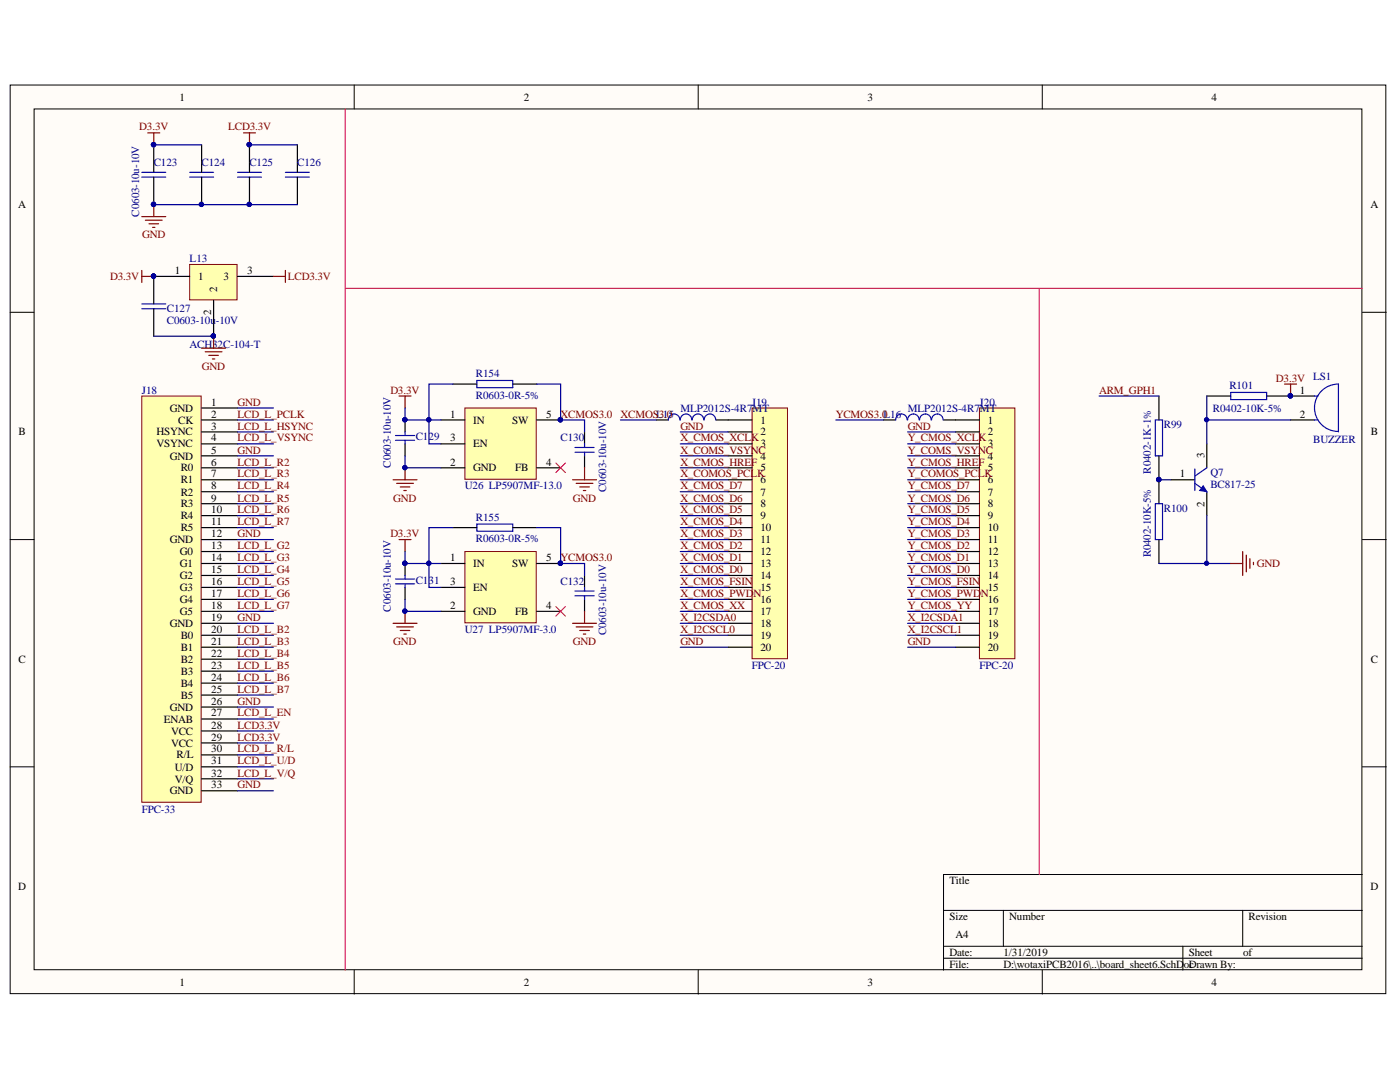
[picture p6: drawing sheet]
<svg xmlns="http://www.w3.org/2000/svg" width="279mm" height="216mm" viewBox="0 0 279 216" stroke-linecap="round" stroke-linejoin="round" font-family="sans-serif">
<defs><g id="words">
<g font-size="2.2">
<text x="35.8" y="20.1">1</text>
<text x="104.5" y="20.1">2</text>
<text x="173.1" y="20.1">3</text>
<text x="241.8" y="20.1">4</text>
<text x="3.6" y="41.5">A</text>
<text x="273.5" y="41.5">A</text>
<text x="34.9" y="54.7">1</text>
<text x="39.5" y="55.9">1</text>
<text x="43.3" y="58.3" transform="rotate(-90 43.3 58.3)">2</text>
<text x="44.6" y="55.9">3</text>
<text x="49.3" y="54.7">3</text>
<text x="42.2" y="62.9" transform="rotate(-90 42.2 62.9)">2</text>
<text x="33.9" y="82.2">GND</text>
<text x="42.2" y="81">1</text>
<text x="42.2" y="83.3">2</text>
<text x="89.8" y="83.3">1</text>
<text x="109" y="83.3">5</text>
<text x="259.4" y="78.5">1</text>
<text x="259.4" y="83.3">2</text>
<text x="3.7" y="86.9">B</text>
<text x="31.3" y="86.9">HSYNC</text>
<text x="31.3" y="89.3">VSYNC</text>
<text x="35.6" y="84.5">CK</text>
<text x="42.2" y="85.7">3</text>
<text x="42.2" y="88.1">4</text>
<text x="89.8" y="88.1">3</text>
<text x="94.5" y="84.5">IN</text>
<text x="94.5" y="89.3">EN</text>
<text x="102.2" y="84.5">SW</text>
<text x="151.7" y="84.5">1</text>
<text x="151.7" y="86.9">2</text>
<text x="151.7" y="89.3">3</text>
<text x="197.1" y="84.5">1</text>
<text x="197.1" y="86.9">2</text>
<text x="197.1" y="89.3">3</text>
<text x="273.6" y="86.9">B</text>
<text x="33.9" y="91.7">GND</text>
<text x="36.1" y="94.1">R0</text>
<text x="42.2" y="90.5">5</text>
<text x="42.2" y="92.9">6</text>
<text x="42.2" y="95.3">7</text>
<text x="89.8" y="92.9">2</text>
<text x="94.5" y="94.1">GND</text>
<text x="102.8" y="94.1">FB</text>
<text x="109" y="92.9">4</text>
<text x="151.7" y="91.7">4</text>
<text x="151.7" y="94.1">5</text>
<text x="197.1" y="91.7">4</text>
<text x="197.1" y="94.1">5</text>
<text x="235.5" y="95.3">1</text>
<text x="240.4" y="91.5" transform="rotate(-90 240.4 91.5)">3</text>
<text x="36.1" y="96.4">R1</text>
<text x="36.1" y="98.9">R2</text>
<text x="36.1" y="101.3">R3</text>
<text x="42.2" y="97.6">8</text>
<text x="42.2" y="100.1">9</text>
<text x="151.7" y="96.4">6</text>
<text x="151.7" y="98.9">7</text>
<text x="151.7" y="101.3">8</text>
<text x="197.1" y="96.4">6</text>
<text x="197.1" y="98.9">7</text>
<text x="197.1" y="101.3">8</text>
<text x="240.4" y="101.1" transform="rotate(-90 240.4 101.1)">2</text>
<text x="36.1" y="103.6">R4</text>
<text x="36.1" y="106">R5</text>
<text x="42.2" y="102.4">10</text>
<text x="42.2" y="104.8">11</text>
<text x="42.2" y="107.2">12</text>
<text x="151.7" y="103.6">9</text>
<text x="151.7" y="106">10</text>
<text x="197.1" y="103.6">9</text>
<text x="197.1" y="106">10</text>
<text x="33.9" y="108.4">GND</text>
<text x="35.9" y="110.8">G0</text>
<text x="35.9" y="113.2">G1</text>
<text x="42.2" y="109.6">13</text>
<text x="42.2" y="112">14</text>
<text x="89.8" y="112">1</text>
<text x="94.5" y="113.2">IN</text>
<text x="102.2" y="113.2">SW</text>
<text x="109" y="112">5</text>
<text x="151.7" y="108.4">11</text>
<text x="151.7" y="110.8">12</text>
<text x="151.7" y="113.2">13</text>
<text x="197.1" y="108.4">11</text>
<text x="197.1" y="110.8">12</text>
<text x="197.1" y="113.2">13</text>
<text x="35.9" y="115.5">G2</text>
<text x="35.9" y="118">G3</text>
<text x="42.2" y="114.3">15</text>
<text x="42.2" y="116.7">16</text>
<text x="42.2" y="119.2">17</text>
<text x="89.8" y="116.7">3</text>
<text x="94.5" y="118">EN</text>
<text x="151.7" y="115.5">14</text>
<text x="151.7" y="118">15</text>
<text x="197.1" y="115.5">14</text>
<text x="197.1" y="118">15</text>
<text x="33.9" y="125.1">GND</text>
<text x="35.9" y="120.3">G4</text>
<text x="35.9" y="122.7">G5</text>
<text x="42.2" y="121.5">18</text>
<text x="42.2" y="123.9">19</text>
<text x="89.8" y="121.5">2</text>
<text x="94.5" y="122.7">GND</text>
<text x="102.8" y="122.7">FB</text>
<text x="109" y="121.5">4</text>
<text x="151.7" y="120.3">16</text>
<text x="151.7" y="122.7">17</text>
<text x="151.7" y="125.1">18</text>
<text x="197.1" y="120.3">16</text>
<text x="197.1" y="122.7">17</text>
<text x="197.1" y="125.1">18</text>
<text x="36.1" y="127.5">B0</text>
<text x="36.1" y="129.9">B1</text>
<text x="42.2" y="126.3">20</text>
<text x="42.2" y="128.7">21</text>
<text x="42.2" y="131.1">22</text>
<text x="151.7" y="127.5">19</text>
<text x="151.7" y="129.9">20</text>
<text x="197.1" y="127.5">19</text>
<text x="197.1" y="129.9">20</text>
<text x="3.7" y="132.2">C</text>
<text x="36.1" y="132.2">B2</text>
<text x="36.1" y="134.6">B3</text>
<text x="36.1" y="137.1">B4</text>
<text x="42.2" y="133.4">23</text>
<text x="42.2" y="135.9">24</text>
<text x="273.6" y="132.2">C</text>
<text x="33.9" y="141.8">GND</text>
<text x="36.1" y="139.4">B5</text>
<text x="42.2" y="138.2">25</text>
<text x="42.2" y="140.6">26</text>
<text x="42.2" y="143">27</text>
<text x="32.7" y="144.2">ENAB</text>
<text x="34.1" y="146.6">VCC</text>
<text x="34.1" y="149">VCC</text>
<text x="42.2" y="145.4">28</text>
<text x="42.2" y="147.8">29</text>
<text x="34.9" y="153.8">U/D</text>
<text x="35.2" y="151.3">R/L</text>
<text x="42.2" y="150.1">30</text>
<text x="42.2" y="152.5">31</text>
<text x="42.2" y="155">32</text>
<text x="33.9" y="158.5">GND</text>
<text x="34.9" y="156.1">V/Q</text>
<text x="42.2" y="157.3">33</text>
<text x="3.6" y="177.6">D</text>
<text x="189.5" y="176.4">Title</text>
<text x="273.5" y="177.6">D</text>
<text x="189.5" y="183.6">Size</text>
<text x="201.4" y="183.6">Number</text>
<text x="249.2" y="183.6">Revision</text>
<text x="189.5" y="190.8">Date:</text>
<text x="190.7" y="187.1">A4</text>
<text x="200.2" y="190.8">1/31/2019</text>
<text x="237.2" y="190.8">Sheet</text>
<text x="248.1" y="190.8">of</text>
<text x="35.8" y="196.7">1</text>
<text x="104.5" y="196.7">2</text>
<text x="173.1" y="196.7">3</text>
<text x="189.5" y="193.1">File:</text>
<text x="200.2" y="193.1">D:\wotaxiPCB2016\..\board_sheet6.SchD</text>
<text x="236.3" y="193.1">oc</text>
<text x="237.2" y="193.1">Drawn By:</text>
<text x="241.8" y="196.7">4</text>
</g>
<g font-size="2.2" fill="#800000">
<text x="27.8" y="26">D3.3V</text>
<text x="45.5" y="26">LCD3.3V</text>
<text x="28.4" y="47.5">GND</text>
<text x="22" y="55.9">D3.3V</text>
<text x="57.5" y="55.9">LCD3.3V</text>
<text x="40.3" y="73.8">GND</text>
<text x="254.7" y="76.2">D3.3V</text>
<text x="47.4" y="81">GND</text>
<text x="47.4" y="83.3">LCD_L_PCLK</text>
<text x="77.9" y="78.5">D3.3V</text>
<text x="111.9" y="83.3">XCMOS3.0</text>
<text x="123.9" y="83.3">XCMOSL15</text>
<text x="131.5" y="83.3">3.0</text>
<text x="166.8" y="83.3">YCMOS3.0L16</text>
<text x="219.3" y="78.5">ARM_GPH1</text>
<text x="47.4" y="85.7">LCD_L_HSYNC</text>
<text x="47.4" y="88.1">LCD_L_VSYNC</text>
<text x="135.8" y="85.7">GND</text>
<text x="135.8" y="88.1">X_CMOS_XCLK</text>
<text x="181.1" y="85.7">GND</text>
<text x="181.1" y="88.1">Y_CMOS_XCLK</text>
<text x="47.4" y="90.5">GND</text>
<text x="47.4" y="92.9">LCD_L_R2</text>
<text x="47.4" y="95.3">LCD_L_R3</text>
<text x="135.8" y="90.5">X_COMS_VSYNC</text>
<text x="135.8" y="92.9">X_CMOS_HREF</text>
<text x="135.8" y="95.3">X_COMOS_PCLK</text>
<text x="181.1" y="90.5">Y_COMS_VSYNC</text>
<text x="181.1" y="92.9">Y_CMOS_HREF</text>
<text x="181.1" y="95.3">Y_COMOS_PCLK</text>
<text x="47.4" y="97.6">LCD_L_R4</text>
<text x="47.4" y="100.1">LCD_L_R5</text>
<text x="78.5" y="100.1">GND</text>
<text x="114.3" y="100.1">GND</text>
<text x="135.8" y="97.6">X_CMOS_D7</text>
<text x="135.8" y="100.1">X_CMOS_D6</text>
<text x="181.1" y="97.6">Y_CMOS_D7</text>
<text x="181.1" y="100.1">Y_CMOS_D6</text>
<text x="47.4" y="102.4">LCD_L_R6</text>
<text x="47.4" y="104.8">LCD_L_R7</text>
<text x="47.4" y="107.2">GND</text>
<text x="77.9" y="107.2">D3.3V</text>
<text x="135.8" y="102.4">X_CMOS_D5</text>
<text x="135.8" y="104.8">X_CMOS_D4</text>
<text x="135.8" y="107.2">X_CMOS_D3</text>
<text x="181.1" y="102.4">Y_CMOS_D5</text>
<text x="181.1" y="104.8">Y_CMOS_D4</text>
<text x="181.1" y="107.2">Y_CMOS_D3</text>
<text x="47.4" y="109.6">LCD_L_G2</text>
<text x="47.4" y="112">LCD_L_G3</text>
<text x="111.9" y="112">YCMOS3.0</text>
<text x="135.8" y="109.6">X_CMOS_D2</text>
<text x="135.8" y="112">X_CMOS_D1</text>
<text x="181.1" y="109.6">Y_CMOS_D2</text>
<text x="181.1" y="112">Y_CMOS_D1</text>
<text x="250.9" y="113.2">GND</text>
<text x="47.4" y="114.3">LCD_L_G4</text>
<text x="47.4" y="116.7">LCD_L_G5</text>
<text x="47.4" y="119.2">LCD_L_G6</text>
<text x="135.8" y="114.3">X_CMOS_D0</text>
<text x="135.8" y="116.7">X_CMOS_FSIN</text>
<text x="135.8" y="119.2">X_CMOS_PWD</text>
<text x="150.4" y="119.2">N</text>
<text x="181.1" y="114.3">Y_CMOS_D0</text>
<text x="181.1" y="116.7">Y_CMOS_FSIN</text>
<text x="181.1" y="119.2">Y_CMOS_PWD</text>
<text x="195.7" y="119.2">N</text>
<text x="47.4" y="121.5">LCD_L_G7</text>
<text x="47.4" y="123.9">GND</text>
<text x="135.8" y="121.5">X_CMOS_XX</text>
<text x="135.8" y="123.9">X_I2CSDA0</text>
<text x="181.1" y="121.5">Y_CMOS_YY</text>
<text x="181.1" y="123.9">X_I2CSDA1</text>
<text x="47.4" y="126.3">LCD_L_B2</text>
<text x="47.4" y="128.7">LCD_L_B3</text>
<text x="47.4" y="131.1">LCD_L_B4</text>
<text x="78.5" y="128.7">GND</text>
<text x="114.3" y="128.7">GND</text>
<text x="135.8" y="128.7">GND</text>
<text x="135.8" y="126.3">X_I2CSCL0</text>
<text x="181.1" y="128.7">GND</text>
<text x="181.1" y="126.3">X_I2CSCL1</text>
<text x="47.4" y="133.4">LCD_L_B5</text>
<text x="47.4" y="135.9">LCD_L_B6</text>
<text x="47.4" y="138.2">LCD_L_B7</text>
<text x="47.4" y="140.6">GND</text>
<text x="47.4" y="143">LCD_L_EN</text>
<text x="47.4" y="145.4">LCD3.3V</text>
<text x="47.4" y="147.8">LCD3.3V</text>
<text x="47.4" y="150.1">LCD_L_R/L</text>
<text x="47.4" y="152.5">LCD_L_U/D</text>
<text x="47.4" y="155">LCD_L_V/Q</text>
<text x="47.4" y="157.3">GND</text>
</g>
<g font-size="2.2" fill="#000080">
<text x="30.7" y="33.2">C123</text>
<text x="40.2" y="33.2">C124</text>
<text x="49.8" y="33.2">C125</text>
<text x="59.3" y="33.2">C126</text>
<text x="27.8" y="43.2" transform="rotate(-90 27.8 43.2)">C0603-10u-10V</text>
<text x="37.9" y="52.3">L13</text>
<text x="33.3" y="62.3">C127</text>
<text x="33.3" y="64.7">C0603-10u-10V</text>
<text x="37.9" y="69.5">ACH32C-104-T</text>
<text x="95" y="75.2">R154</text>
<text x="245.4" y="77.6">R101</text>
<text x="262.1" y="75.9">LS1</text>
<text x="28.3" y="78.5">J18</text>
<text x="95" y="79.5">R0603-0R-5%</text>
<text x="135.8" y="82.2">MLP2012S-4R7MT</text>
<text x="150.1" y="81">J19</text>
<text x="181.1" y="82.2">MLP2012S-4R7MT</text>
<text x="195.5" y="81">J20</text>
<text x="242.1" y="82.2">R0402-10K-5%</text>
<text x="83" y="87.8">C129</text>
<text x="111.9" y="88.1">C130</text>
<text x="232.3" y="85.5">R99</text>
<text x="262.1" y="88.3">BUZZER</text>
<text x="78" y="93.3" transform="rotate(-90 78 93.3)">C0603-10u-10V</text>
<text x="229.6" y="94.6" transform="rotate(-90 229.6 94.6)">R0402-1K-1%</text>
<text x="241.6" y="95">Q7</text>
<text x="92.8" y="97.6">U26 LP5907MF-13.0</text>
<text x="121" y="98.1" transform="rotate(-90 121 98.1)">C0603-10u-10V</text>
<text x="241.6" y="97.5">BC817-25</text>
<text x="95" y="103.9">R155</text>
<text x="232.3" y="102.2">R100</text>
<text x="95" y="108.2">R0603-0R-5%</text>
<text x="229.6" y="111.2" transform="rotate(-90 229.6 111.2)">R0402-10K-5%</text>
<text x="83" y="116.5">C131</text>
<text x="111.9" y="116.7">C132</text>
<text x="78" y="122" transform="rotate(-90 78 122)">C0603-10u-10V</text>
<text x="92.8" y="126.3">U27 LP5907MF-3.0</text>
<text x="121" y="126.8" transform="rotate(-90 121 126.8)">C0603-10u-10V</text>
<text x="150.1" y="133.4">FPC-20</text>
<text x="195.5" y="133.4">FPC-20</text>
<text x="28.3" y="162.1">FPC-33</text>
</g>
</g></defs>
<g fill="#fffcf8" stroke="#000" stroke-width=".2">
<path d="M2 17h274.6v181.3h-274.6z"/>
<path d="M6.8 21.7h265v171.8h-265z"/>
</g>
<g fill="none" stroke="#000" stroke-width=".2">
<path d="M70.7 17v4.7M139.3 17v4.7M208 17v4.7M2 62.3h4.8M271.9 62.3h4.8M2 107.7h4.8M271.9 107.7h4.8M2 153h4.8M271.9 153h4.8M271.9 174.5h-83.6v19.1M70.7 193.6v4.8M139.3 193.6v4.8"/>
<path d="M188.3 181.7h83.6M188.3 188.8h83.6M188.3 191.2h83.6M200.2 181.7v7.1M208 193.6v4.8M236.1 188.8v4.8M248 181.7v7.1"/>
</g>
<path d="M28.3 34.4h4.8M28.3 35.3h4.8M37.9 34.4h4.7M37.9 35.3h4.7M47.4 34.4h4.8M47.4 35.3h4.8M57 34.4h4.7M57 35.3h4.7" fill="none" stroke="#00f" stroke-width=".24"/>
<path d="M30.7 28.9v5.5M30.7 35.3v5.5M40.2 28.9v5.5M40.2 35.3v5.5M49.8 28.9v5.5M49.8 35.3v5.5M59.3 28.9v5.5M59.3 35.3v5.5" fill="none" stroke="#000" stroke-width=".24"/>
<g fill="#000080" stroke="#000080" stroke-width=".2">
<circle cx="30.6" cy="28.9" r=".43"/>
<circle cx="30.6" cy="40.8" r=".43"/>
<circle cx="40.2" cy="40.8" r=".43"/>
<circle cx="49.7" cy="28.9" r=".43"/>
<circle cx="49.7" cy="40.8" r=".43"/>
</g>
<path d="M30.7 28.9h9.5M49.8 28.9h9.5M30.7 40.8h28.6" fill="none" stroke="#000080" stroke-width=".24"/>
<path d="M29.5 26.5h2.4M30.7 26.5v2.4M48.6 26.5h2.4M49.8 26.5v2.4M28.3 43.2h4.8M29 43.9h3.4M29.7 44.7h1.9M30.4 45.4h.5M30.7 40.8v2.4" fill="none" stroke="#800000" stroke-width=".24"/>
<path d="M37.9 52.8h9.4v7h-9.4z" fill="#ffffb0" stroke="#800000" stroke-width=".2"/>
<path d="M37.9 55.2h-7.2v5.4M42.6 59.9v7.2M47.4 55.2h7.2M30.7 61.6v5.5" fill="none" stroke="#000" stroke-width=".24"/>
<g fill="#000080" stroke="#000080" stroke-width=".2">
<circle cx="30.6" cy="55.1" r=".43"/>
<circle cx="42.6" cy="67" r=".43"/>
</g>
<path d="M28.3 54v2.3M28.3 55.2h2.4M54.6 55.2h2.4M57 54v2.3M40.2 69.5h4.8M41 70.2h3.3M41.7 70.9h1.9M42.4 71.6h.5M42.6 67.1v2.4" fill="none" stroke="#800000" stroke-width=".24"/>
<path d="M28.3 61.6h4.8M28.3 60.6h4.8" fill="none" stroke="#00f" stroke-width=".24"/>
<path d="M30.7 67.1h11.9" fill="none" stroke="#000080" stroke-width=".24"/>
<path d="M28.3 79h11.8v81.1h-11.8z" fill="#ffffb0" stroke="#800000" stroke-width=".2"/>
<g fill="none" stroke="#000" stroke-width=".24">
<path d="M40.2 81.4h7.2M40.2 83.8h7.2M40.2 86.2h7.2M40.2 88.6h7.2M40.2 91h7.2M40.2 93.3h7.2M40.2 95.7h7.2M40.2 98.1h7.2M40.2 100.5h7.2M40.2 102.9h7.2M40.2 105.3h7.2M40.2 107.7h7.2"/>
<path d="M40.2 110.1h7.2M40.2 112.4h7.2M40.2 114.8h7.2M40.2 117.2h7.2M40.2 119.6h7.2M40.2 122h7.2M40.2 124.4h7.2M40.2 126.8h7.2M40.2 129.1h7.2M40.2 131.5h7.2M40.2 133.9h7.2M40.2 136.3h7.2"/>
<path d="M40.2 138.7h7.2M40.2 141.1h7.2M40.2 143.5h7.2M40.2 145.9h7.2M40.2 148.2h7.2M40.2 150.6h7.2M40.2 153h7.2M40.2 155.4h7.2M40.2 157.8h7.2"/>
</g>
<g fill="none" stroke="#000080" stroke-width=".24">
<path d="M47.4 81.4h7.2M47.4 83.8h7.2M47.4 86.2h7.2M47.4 88.6h7.2M47.4 91h7.2M47.4 93.3h7.2M47.4 95.7h7.2M47.4 98.1h7.2M47.4 100.5h7.2M47.4 102.9h7.2M47.4 105.3h7.2M47.4 107.7h7.2"/>
<path d="M47.4 110.1h7.2M47.4 112.4h7.2M47.4 114.8h7.2M47.4 117.2h7.2M47.4 119.6h7.2M47.4 122h7.2M47.4 124.4h7.2M47.4 126.8h7.2M47.4 129.1h7.2M47.4 131.5h7.2M47.4 133.9h7.2M47.4 136.3h7.2"/>
<path d="M47.4 138.7h7.2M47.4 141.1h7.2M47.4 143.5h7.2M47.4 145.9h7.2M47.4 148.2h7.2M47.4 150.6h7.2M47.4 153h7.2M47.4 155.4h7.2M47.4 157.8h7.2"/>
</g>
<path d="M150.1 81.4h7.1v50h-7.1z" fill="#ffffb0" stroke="#800000" stroke-width=".2"/>
<g fill="none" stroke="#000" stroke-width=".24">
<path d="M145.3 83.8h4.8M145.3 86.2h4.8M145.3 88.6h4.8M145.3 91h4.8M145.3 93.3h4.8M145.3 95.7h4.8M145.3 98.1h4.8M145.3 100.5h4.8M145.3 102.9h4.8M145.3 105.3h4.8M145.3 107.7h4.8M145.3 110.1h4.8"/>
<path d="M145.3 112.4h4.8M145.3 114.8h4.8M145.3 117.2h4.8M145.3 119.6h4.8M145.3 122h4.8M145.3 124.4h4.8M145.3 126.8h4.8M145.3 129.1h4.8"/>
</g>
<g fill="none" stroke="#000080" stroke-width=".24">
<path d="M135.8 86.2h9.5M135.8 88.6h9.5M135.8 91h9.5M135.8 93.3h9.5M135.8 95.7h9.5M135.8 98.1h9.5M135.8 100.5h9.5M135.8 102.9h9.5M135.8 105.3h9.5M135.8 107.7h9.5M135.8 110.1h9.5M135.8 112.4h9.5"/>
<path d="M135.8 114.8h9.5M135.8 117.2h9.5M135.8 119.6h9.5M135.8 122h9.5M135.8 124.4h9.5M135.8 126.8h9.5M135.8 129.1h9.5"/>
</g>
<path d="M195.5 81.4h7v50h-7z" fill="#ffffb0" stroke="#800000" stroke-width=".2"/>
<g fill="none" stroke="#000" stroke-width=".24">
<path d="M231.3 79v4.8M240.8 79h4.8M252.8 79h4.8M131 83.8h2.4M142.9 83.8h2.4M176.4 83.8h2.4M188.3 83.8h7.2M190.7 86.2h4.8M190.7 88.6h4.8M190.7 91h4.8M190.7 93.3h4.8M190.7 95.7h4.8"/>
<path d="M190.7 98.1h4.8M231.3 91v9.5M233.7 95.7h4.8M240.8 88.6v4.7M240.8 98.1v4.8M190.7 100.5h4.8M190.7 102.9h4.8M190.7 105.3h4.8M190.7 107.7h4.8M190.7 110.1h4.8M190.7 112.4h4.8M190.7 114.8h4.8"/>
<path d="M190.7 117.2h4.8M190.7 119.6h4.8M231.3 107.7v4.7M190.7 122h4.8M190.7 124.4h4.8M190.7 126.8h4.8M190.7 129.1h4.8"/>
</g>
<g fill="none" stroke="#000080" stroke-width=".24">
<path d="M181.1 86.2h9.6M181.1 88.6h9.6M181.1 91h9.6M181.1 93.3h9.6M181.1 95.7h9.6M181.1 98.1h9.6M181.1 100.5h9.6M181.1 102.9h9.6M181.1 105.3h9.6M181.1 107.7h9.6M181.1 110.1h9.6M181.1 112.4h9.6"/>
<path d="M181.1 114.8h9.6M181.1 117.2h9.6M181.1 119.6h9.6M181.1 122h9.6M181.1 124.4h9.6M181.1 126.8h9.6M181.1 129.1h9.6"/>
</g>
<g fill="none" stroke="#00f" stroke-width=".24">
<path d="M245.6 78.3h7.2v1.4h-7.2zM135.7 83.8a1.15 1.15 0 0 0-1.2-1.2 1.15 1.15 0 0 0-1.1 1.2M138.1 83.8a1.15 1.15 0 0 0-1.2-1.2 1.15 1.15 0 0 0-1.1 1.2M140.4 83.8a1.15 1.15 0 0 0-1.1-1.2 1.15 1.15 0 0 0-1.1 1.2M142.8 83.8a1.15 1.15 0 0 0-1.1-1.2 1.15 1.15 0 0 0-1.2 1.2M181 83.8a1.15 1.15 0 0 0-1.1-1.2 1.15 1.15 0 0 0-1.1 1.2M183.4 83.8a1.15 1.15 0 0 0-1.1-1.2 1.15 1.15 0 0 0-1.2 1.2M185.8 83.8a1.15 1.15 0 0 0-1.1-1.2 1.15 1.15 0 0 0-1.2 1.2M188.2 83.8a1.15 1.15 0 0 0-1.1-1.2 1.15 1.15 0 0 0-1.2 1.2M230.6 83.8h1.4v7.2h-1.4zM238.5 96.4l2.3 1.7M238.5 93.6v4.3"/>
<path d="M240.8 93.3l-2.3 1.7M230.6 100.5h1.4v7.2h-1.4z"/>
</g>
<g fill="#000080" stroke="#000080" stroke-width=".2">
<circle cx="231.2" cy="95.7" r=".43"/>
<circle cx="257.5" cy="79" r=".43"/>
</g>
<path d="M240.1 96.9l.7 1.2-1.4-.2z" fill="#00f"/>
<path d="M240.1 96.9l.7 1.2-1.4-.2z" fill="none" stroke="#00f" stroke-width=".2"/>
<path d="M219.3 79h12M240.8 79v9.6M123.8 83.8h7.2M166.8 83.8h9.6M231.3 95.7h2.4M240.8 83.8h16.8M231.3 112.4h14.3M240.8 102.9v9.5" fill="none" stroke="#000080" stroke-width=".24"/>
<g fill="#000080" stroke="#000080" stroke-width=".2">
<circle cx="231.2" cy="95.7" r=".43"/>
<circle cx="240.8" cy="112.4" r=".43"/>
<circle cx="257.5" cy="79" r=".43"/>
<circle cx="240.8" cy="83.8" r=".43"/>
<circle cx="80.8" cy="83.8" r=".43"/>
<circle cx="80.8" cy="93.3" r=".43"/>
</g>
<g fill="none" stroke="#800000" stroke-width=".24">
<path d="M79.6 79h2.4M80.8 79v2.4M256.4 76.6h2.4M257.6 76.6v2.4M78.4 95.7h4.8M79.2 96.4h3.3M79.9 97.2h1.9M80.6 97.9h.5M80.8 93.3v2.4M114.3 95.7h4.7M115 96.4h3.3M115.7 97.2h1.9"/>
<path d="M116.4 97.9h.5M116.7 93.3v2.4M245.6 112.4h2.4M248 110.1v4.7M248.7 110.8v3.3M249.4 111.5v1.9M250.2 112.2v.5"/>
</g>
<path d="M90.4 76.6h4.8M102.3 76.6h4.8M257.6 79h4.7M80.8 83.8v2.4M80.8 88.6v2.4M116.7 86.2v2.4M116.7 91v2.3M257.6 83.8h4.7" fill="none" stroke="#000" stroke-width=".24"/>
<path d="M95.2 75.9h7.1v1.5h-7.1zM262.3 79h.8M78.9 86.9h3.8M78.9 87.9h3.8M80.8 86.2v.7M80.8 87.9v.7M114.7 89.3h3.9M114.7 90.2h3.9M116.7 88.6v.7M116.7 90.2v.8M262.3 83.8h.8M267.1 86.1a4.7 4.7 0 0 1-4.8-4.7 4.7 4.7 0 0 1 4.8-4.8v9.6" fill="none" stroke="#00f" stroke-width=".24"/>
<path d="M92.8 81.4h14.2v14.2h-14.2z" fill="#ffffb0" stroke="#800000" stroke-width=".2"/>
<path d="M88 83.8h4.8M88 93.3h4.8M88 88.6h4.8M107.1 83.8h4.8M107.1 93.3h4.8M80.8 112.4v2.4M80.8 117.2v2.4M90.4 105.3h4.8M102.3 105.3h4.8M116.7 114.8v2.4M116.7 119.6v2.4" fill="none" stroke="#000" stroke-width=".24"/>
<g fill="#000080" stroke="#000080" stroke-width=".2">
<circle cx="111.8" cy="83.8" r=".43"/>
<circle cx="85.6" cy="83.8" r=".43"/>
<circle cx="80.8" cy="112.4" r=".43"/>
<circle cx="80.8" cy="121.9" r=".43"/>
</g>
<path d="M110.9 92.4l1.9 1.9M112.8 92.4l-1.9 1.9" fill="none" stroke="#f00" stroke-width=".2"/>
<path d="M90.4 76.6h-4.8v7.2h2.4M107.1 76.6h4.8v7.2h4.8v2.4" fill="none" stroke="#000080" stroke-width=".24"/>
<path d="M78.9 115.5h3.8M78.9 116.5h3.8M80.8 114.8v.7M80.8 116.5v.7M95.2 104.6h7.1v1.4h-7.1zM114.7 117.9h3.9M114.7 118.9h3.9M116.7 117.2v.7M116.7 118.9v.7" fill="none" stroke="#00f" stroke-width=".24"/>
<path d="M79.6 107.7h2.4M80.8 107.7v2.4M78.4 124.4h4.8M79.2 125.1h3.3M79.9 125.8h1.9M80.6 126.5h.5M80.8 122v2.4M114.3 124.4h4.7M115 125.1h3.3M115.7 125.8h1.9M116.4 126.5h.5M116.7 122v2.4" fill="none" stroke="#800000" stroke-width=".24"/>
<path d="M92.8 110.1h14.2v14.2h-14.2z" fill="#ffffb0" stroke="#800000" stroke-width=".2"/>
<path d="M88 112.4h4.8M88 117.2h4.8M107.1 112.4h4.8M88 122h4.8M107.1 122h4.8" fill="none" stroke="#000" stroke-width=".24"/>
<g fill="#000080" stroke="#000080" stroke-width=".2">
<circle cx="111.8" cy="112.4" r=".43"/>
<circle cx="85.6" cy="112.4" r=".43"/>
<circle cx="111.8" cy="83.8" r=".43"/>
<circle cx="80.8" cy="93.3" r=".43"/>
<circle cx="80.8" cy="121.9" r=".43"/>
<circle cx="80.8" cy="83.8" r=".43"/>
<circle cx="85.6" cy="83.8" r=".43"/>
<circle cx="80.8" cy="112.4" r=".43"/>
</g>
<path d="M110.9 121l1.9 1.9M112.8 121l-1.9 1.9" fill="none" stroke="#f00" stroke-width=".2"/>
<path d="M80.8 91v2.3h7.2M80.8 81.4v2.4h4.8v4.8h2.4M80.8 119.6v2.4h7.2M80.8 110.1v2.3h4.8v4.8h2.4M90.4 105.3h-4.8v7.1h2.4M107.1 105.3h4.8v7.1h4.8v2.4" fill="none" stroke="#000080" stroke-width=".24"/>
<path d="M68.9 21.7v171.9M68.9 57.5h203M207.4 57.5v117" fill="none" stroke="#da2467" stroke-width=".24"/>
<use href="#words"/>
</svg>
